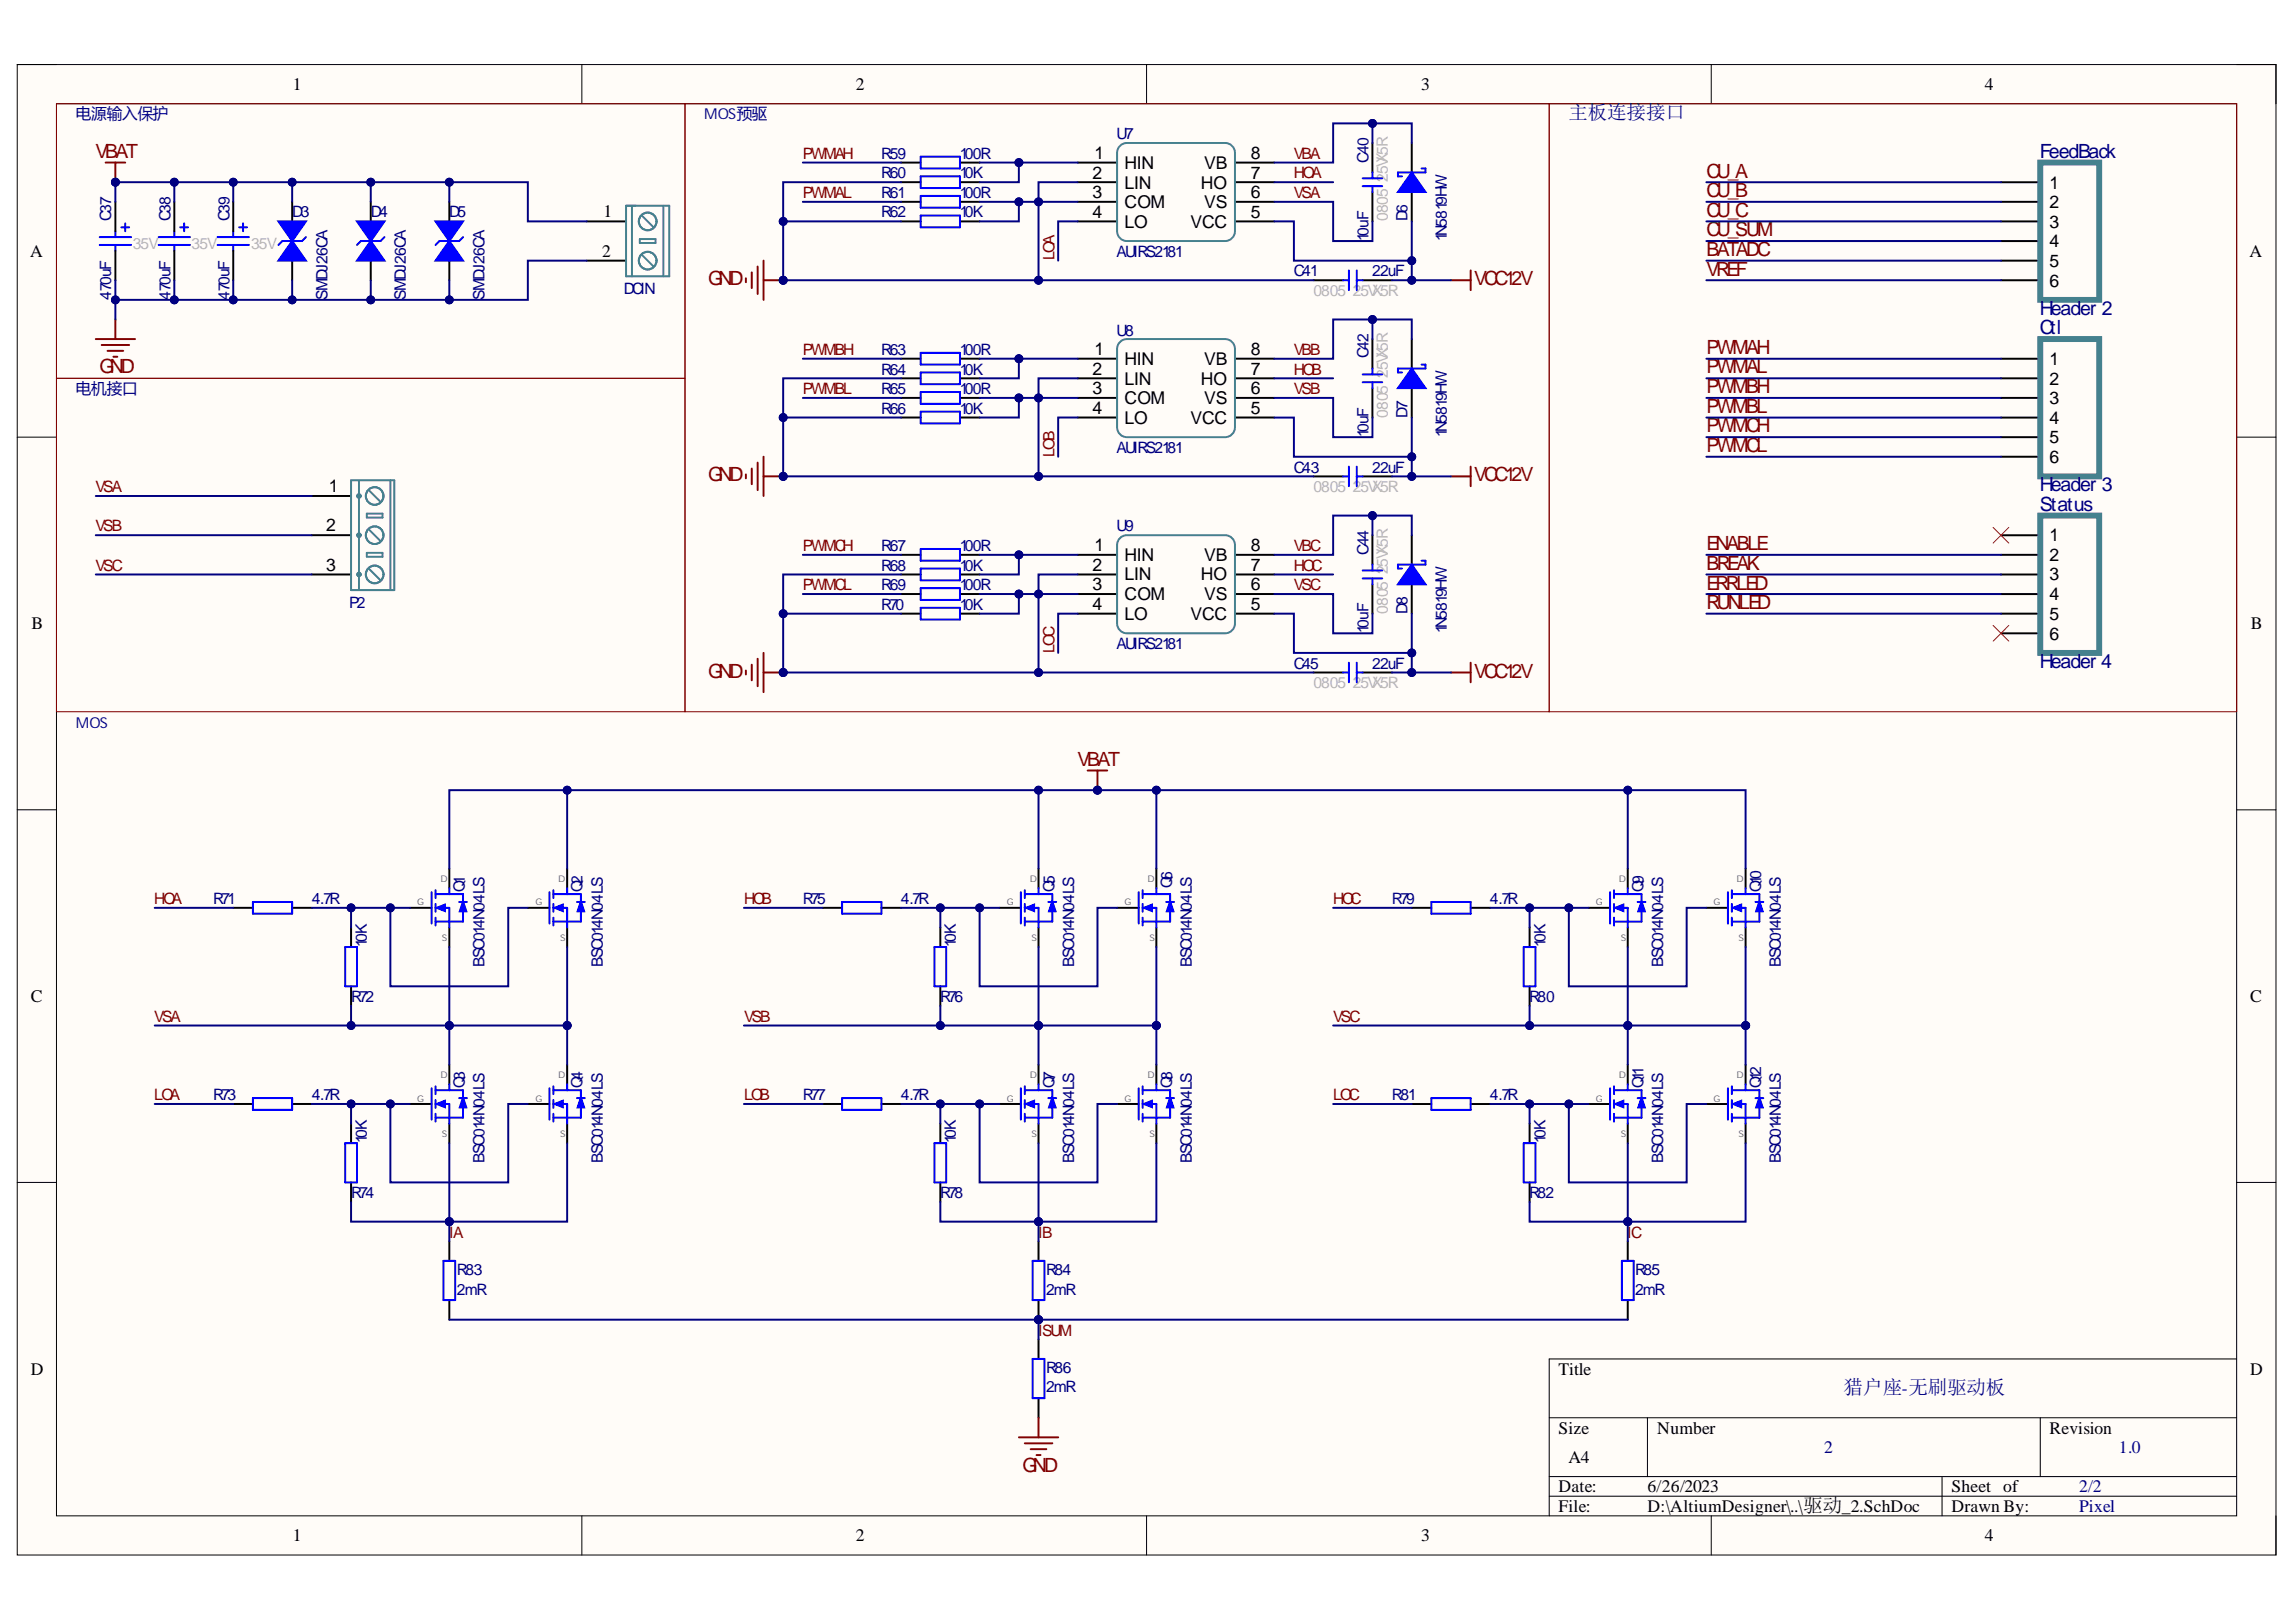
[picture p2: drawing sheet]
<svg xmlns="http://www.w3.org/2000/svg" width="297mm" height="210mm" viewBox="0 0 297 210" stroke-linecap="round" stroke-linejoin="round" font-family="sans-serif">
<defs><g id="words">
<g font-size="2.5" fill="#000080">
<text x="202.9" y="15.4">主板连接接口</text>
<text x="263.9" y="20.4">FeedBack</text>
<text x="263.9" y="40.7">Header 2</text>
<text x="263.9" y="43.3">Ctl</text>
<text x="263.9" y="63.5">Header 3</text>
<text x="263.9" y="66.1">Status</text>
<text x="263.9" y="86.4">Header 4</text>
<text x="238.5" y="180.4">猎户座-无刷驱动板</text>
</g>
<g font-size="2.5" fill="#800000">
<text x="12.3" y="20.4">VBAT</text>
<text x="220.8" y="23">CU_A</text>
<text x="220.8" y="25.5">CU_B</text>
<text x="220.8" y="28">CU_C</text>
<text x="220.8" y="30.6">CU_SUM</text>
<text x="220.8" y="35.7">VREF</text>
<text x="220.8" y="33.1">BATADC</text>
<text x="91.6" y="36.9">GND</text>
<text x="190.7" y="36.9">VCC12V</text>
<text x="220.8" y="45.8">PWMAH</text>
<text x="12.9" y="48.3">GND</text>
<text x="220.8" y="48.3">PWMAL</text>
<text x="220.8" y="50.9">PWMBH</text>
<text x="220.8" y="53.4">PWMBL</text>
<text x="220.8" y="55.9">PWMCH</text>
<text x="220.8" y="58.5">PWMCL</text>
<text x="91.6" y="62.3">GND</text>
<text x="190.7" y="62.3">VCC12V</text>
<text x="220.8" y="71.2">ENABLE</text>
<text x="220.8" y="76.3">ERRLED</text>
<text x="220.8" y="73.8">BREAK</text>
<text x="220.8" y="78.8">RUNLED</text>
<text x="91.6" y="87.7">GND</text>
<text x="190.7" y="87.7">VCC12V</text>
<text x="139.4" y="99.1">VBAT</text>
<text x="132.3" y="190.5">GND</text>
</g>
<g font-size="2.3">
<text x="37.9" y="11.7">1</text>
<text x="110.7" y="11.7">2</text>
<text x="183.9" y="11.7">3</text>
<text x="256.8" y="11.7">4</text>
<text x="141.3" y="23.1">2</text>
<text x="141.6" y="20.6">1</text>
<text x="145.5" y="21.9">HIN</text>
<text x="155.8" y="21.9">VB</text>
<text x="161.8" y="23.1">7</text>
<text x="161.8" y="20.6">8</text>
<text x="78.1" y="28.1">1</text>
<text x="141.3" y="25.7">3</text>
<text x="141.3" y="28.2">4</text>
<text x="145.5" y="24.4">LIN</text>
<text x="145.5" y="27">COM</text>
<text x="145.5" y="29.5">LO</text>
<text x="154" y="29.5">VCC</text>
<text x="155.4" y="24.4">HO</text>
<text x="155.8" y="27">VS</text>
<text x="161.8" y="28.2">5</text>
<text x="161.8" y="25.7">6</text>
<text x="265.2" y="24.4">1</text>
<text x="265.2" y="27">2</text>
<text x="265.2" y="29.5">3</text>
<text x="3.9" y="33.3">A</text>
<text x="77.9" y="33.3">2</text>
<text x="265.2" y="32">4</text>
<text x="265.2" y="34.6">5</text>
<text x="291" y="33.3">A</text>
<text x="265.2" y="37.1">6</text>
<text x="141.6" y="46">1</text>
<text x="145.5" y="47.2">HIN</text>
<text x="155.8" y="47.2">VB</text>
<text x="161.8" y="46">8</text>
<text x="265.2" y="47.2">1</text>
<text x="141.3" y="48.5">2</text>
<text x="141.3" y="51">3</text>
<text x="141.3" y="53.6">4</text>
<text x="145.5" y="49.8">LIN</text>
<text x="145.5" y="52.3">COM</text>
<text x="155.4" y="49.8">HO</text>
<text x="155.8" y="52.3">VS</text>
<text x="161.8" y="53.6">5</text>
<text x="161.8" y="51">6</text>
<text x="161.8" y="48.5">7</text>
<text x="265.2" y="49.8">2</text>
<text x="265.2" y="52.3">3</text>
<text x="145.5" y="54.8">LO</text>
<text x="154" y="54.8">VCC</text>
<text x="265.2" y="54.8">4</text>
<text x="265.2" y="57.4">5</text>
<text x="265.2" y="59.9">6</text>
<text x="42.5" y="63.7">1</text>
<text x="42.2" y="68.8">2</text>
<text x="141.6" y="71.3">1</text>
<text x="161.8" y="71.3">8</text>
<text x="265.2" y="70">1</text>
<text x="42.2" y="73.8">3</text>
<text x="141.3" y="73.8">2</text>
<text x="141.3" y="76.4">3</text>
<text x="145.5" y="72.6">HIN</text>
<text x="145.5" y="75.1">LIN</text>
<text x="145.5" y="77.6">COM</text>
<text x="155.4" y="75.1">HO</text>
<text x="155.8" y="77.6">VS</text>
<text x="155.8" y="72.6">VB</text>
<text x="161.8" y="76.4">6</text>
<text x="161.8" y="73.8">7</text>
<text x="265.2" y="72.6">2</text>
<text x="265.2" y="75.1">3</text>
<text x="265.2" y="77.6">4</text>
<text x="4.1" y="81.4">B</text>
<text x="141.3" y="79">4</text>
<text x="145.5" y="80.3">LO</text>
<text x="154" y="80.3">VCC</text>
<text x="161.8" y="79">5</text>
<text x="265.2" y="80.3">5</text>
<text x="265.2" y="82.8">6</text>
<text x="291.2" y="81.4">B</text>
<text x="4" y="129.7">C</text>
<text x="291.1" y="129.7">C</text>
<text x="4" y="177.9">D</text>
<text x="201.6" y="177.9">Title</text>
<text x="291.1" y="177.9">D</text>
<text x="201.6" y="185.5">Size</text>
<text x="214.4" y="185.5">Number</text>
<text x="265.2" y="185.5">Revision</text>
<text x="202.9" y="189.3">A4</text>
<text x="201.6" y="193.1">Date:</text>
<text x="201.6" y="195.7">File:</text>
<text x="213.1" y="193.1">6/26/2023</text>
<text x="213.1" y="195.7">D:\AltiumDesigner\..\驱动_2.SchDoc</text>
<text x="252.5" y="193.1">Sheet of</text>
<text x="252.5" y="195.7">Drawn By:</text>
<text x="37.9" y="199.5">1</text>
<text x="110.7" y="199.5">2</text>
<text x="183.9" y="199.5">3</text>
<text x="256.8" y="199.5">4</text>
</g>
<g font-size="2.3" fill="#000080">
<text x="236" y="188.1">2</text>
<text x="274.1" y="188.1">1.0</text>
<text x="269" y="195.7">Pixel</text>
<text x="269" y="193.1">2/2</text>
</g>
<g font-size="2" fill="#000080">
<text x="9.8" y="15.5">电源输入保护</text>
<text x="144.5" y="18">U7</text>
<text x="114" y="20.5">R59</text>
<text x="114" y="23.1">R60</text>
<text x="124.2" y="20.5">100R</text>
<text x="124.2" y="23.1">10K</text>
<text x="177" y="21" transform="rotate(-90 177 21)">C40</text>
<text x="14.4" y="28.6" transform="rotate(-90 14.4 28.6)">C37</text>
<text x="22.1" y="28.6" transform="rotate(-90 22.1 28.6)">C38</text>
<text x="29.7" y="28.6" transform="rotate(-90 29.7 28.6)">C39</text>
<text x="37.8" y="28.1">D3</text>
<text x="48" y="28.1">D4</text>
<text x="58.1" y="28.1">D5</text>
<text x="114" y="25.6">R61</text>
<text x="114" y="28.1">R62</text>
<text x="124.2" y="25.6">100R</text>
<text x="124.2" y="28.1">10K</text>
<text x="182.1" y="28.6" transform="rotate(-90 182.1 28.6)">D6</text>
<text x="144.5" y="33.2">AUIRS2181</text>
<text x="167.4" y="35.7">C41</text>
<text x="177" y="31.2" transform="rotate(-90 177 31.2)">10uF</text>
<text x="177.5" y="35.7">22uF</text>
<text x="187.2" y="31.2" transform="rotate(-90 187.2 31.2)">1N5819HW</text>
<text x="14.4" y="38.8" transform="rotate(-90 14.4 38.8)">470uF</text>
<text x="22.1" y="38.8" transform="rotate(-90 22.1 38.8)">470uF</text>
<text x="29.7" y="38.8" transform="rotate(-90 29.7 38.8)">470uF</text>
<text x="42.4" y="38.8" transform="rotate(-90 42.4 38.8)">SMDJ26CA</text>
<text x="52.5" y="38.8" transform="rotate(-90 52.5 38.8)">SMDJ26CA</text>
<text x="62.7" y="38.8" transform="rotate(-90 62.7 38.8)">SMDJ26CA</text>
<text x="80.7" y="38.1">DCIN</text>
<text x="114" y="46">R63</text>
<text x="124.2" y="46">100R</text>
<text x="144.5" y="43.4">U8</text>
<text x="177" y="46.4" transform="rotate(-90 177 46.4)">C42</text>
<text x="9.8" y="51">电机接口</text>
<text x="114" y="48.5">R64</text>
<text x="114" y="51">R65</text>
<text x="114" y="53.6">R66</text>
<text x="124.2" y="48.5">10K</text>
<text x="124.2" y="51">100R</text>
<text x="124.2" y="53.6">10K</text>
<text x="144.5" y="58.6">AUIRS2181</text>
<text x="177" y="56.6" transform="rotate(-90 177 56.6)">10uF</text>
<text x="182.1" y="54.1" transform="rotate(-90 182.1 54.1)">D7</text>
<text x="187.2" y="56.6" transform="rotate(-90 187.2 56.6)">1N5819HW</text>
<text x="167.4" y="61.2">C43</text>
<text x="177.5" y="61.2">22uF</text>
<text x="114" y="71.3">R67</text>
<text x="124.2" y="71.3">100R</text>
<text x="144.5" y="68.8">U9</text>
<text x="177" y="71.8" transform="rotate(-90 177 71.8)">C44</text>
<text x="114" y="73.8">R68</text>
<text x="114" y="76.4">R69</text>
<text x="124.2" y="73.8">10K</text>
<text x="124.2" y="76.4">100R</text>
<text x="45.2" y="78.7">P2</text>
<text x="114" y="78.9">R70</text>
<text x="124.2" y="78.9">10K</text>
<text x="144.5" y="84">AUIRS2181</text>
<text x="177" y="81.9" transform="rotate(-90 177 81.9)">10uF</text>
<text x="182.1" y="79.4" transform="rotate(-90 182.1 79.4)">D8</text>
<text x="187.2" y="81.9" transform="rotate(-90 187.2 81.9)">1N5819HW</text>
<text x="167.4" y="86.5">C45</text>
<text x="177.5" y="86.5">22uF</text>
<text x="27.6" y="117">R71</text>
<text x="40.3" y="117">4.7R</text>
<text x="60.1" y="115.5" transform="rotate(-90 60.1 115.5)">Q1</text>
<text x="75.4" y="115.5" transform="rotate(-90 75.4 115.5)">Q2</text>
<text x="103.9" y="117">R75</text>
<text x="116.6" y="117">4.7R</text>
<text x="136.4" y="115.5" transform="rotate(-90 136.4 115.5)">Q5</text>
<text x="151.7" y="115" transform="rotate(-90 151.7 115)">Q6</text>
<text x="180.1" y="117">R79</text>
<text x="192.8" y="117">4.7R</text>
<text x="212.6" y="115.5" transform="rotate(-90 212.6 115.5)">Q9</text>
<text x="227.9" y="115.5" transform="rotate(-90 227.9 115.5)">Q10</text>
<text x="47.4" y="122.6" transform="rotate(-90 47.4 122.6)">10K</text>
<text x="62.7" y="125.1" transform="rotate(-90 62.7 125.1)">BSC014N04LS</text>
<text x="78" y="125.1" transform="rotate(-90 78 125.1)">BSC014N04LS</text>
<text x="123.7" y="122.6" transform="rotate(-90 123.7 122.6)">10K</text>
<text x="139" y="125.1" transform="rotate(-90 139 125.1)">BSC014N04LS</text>
<text x="154.2" y="125.1" transform="rotate(-90 154.2 125.1)">BSC014N04LS</text>
<text x="199.9" y="122.6" transform="rotate(-90 199.9 122.6)">10K</text>
<text x="215.2" y="125.1" transform="rotate(-90 215.2 125.1)">BSC014N04LS</text>
<text x="230.4" y="125.1" transform="rotate(-90 230.4 125.1)">BSC014N04LS</text>
<text x="45.4" y="129.7">R72</text>
<text x="121.6" y="129.7">R76</text>
<text x="197.8" y="129.7">R80</text>
<text x="27.6" y="142.4">R73</text>
<text x="40.3" y="142.4">4.7R</text>
<text x="60.1" y="140.8" transform="rotate(-90 60.1 140.8)">Q3</text>
<text x="75.4" y="140.8" transform="rotate(-90 75.4 140.8)">Q4</text>
<text x="103.9" y="142.4">R77</text>
<text x="116.6" y="142.4">4.7R</text>
<text x="136.4" y="140.8" transform="rotate(-90 136.4 140.8)">Q7</text>
<text x="151.7" y="140.8" transform="rotate(-90 151.7 140.8)">Q8</text>
<text x="180.1" y="142.4">R81</text>
<text x="192.8" y="142.4">4.7R</text>
<text x="212.6" y="140.8" transform="rotate(-90 212.6 140.8)">Q11</text>
<text x="227.9" y="140.8" transform="rotate(-90 227.9 140.8)">Q12</text>
<text x="47.4" y="147.9" transform="rotate(-90 47.4 147.9)">10K</text>
<text x="123.7" y="147.9" transform="rotate(-90 123.7 147.9)">10K</text>
<text x="199.9" y="147.9" transform="rotate(-90 199.9 147.9)">10K</text>
<text x="45.4" y="155">R74</text>
<text x="62.7" y="150.5" transform="rotate(-90 62.7 150.5)">BSC014N04LS</text>
<text x="78" y="150.5" transform="rotate(-90 78 150.5)">BSC014N04LS</text>
<text x="121.6" y="155">R78</text>
<text x="139" y="150.5" transform="rotate(-90 139 150.5)">BSC014N04LS</text>
<text x="154.2" y="150.5" transform="rotate(-90 154.2 150.5)">BSC014N04LS</text>
<text x="197.8" y="155">R82</text>
<text x="215.2" y="150.5" transform="rotate(-90 215.2 150.5)">BSC014N04LS</text>
<text x="230.4" y="150.5" transform="rotate(-90 230.4 150.5)">BSC014N04LS</text>
<text x="59.1" y="167.5">2mR</text>
<text x="59.1" y="165">R83</text>
<text x="135.3" y="167.5">2mR</text>
<text x="135.3" y="165">R84</text>
<text x="211.5" y="167.5">2mR</text>
<text x="211.5" y="165">R85</text>
<text x="135.3" y="177.7">R86</text>
<text x="135.3" y="180.2">2mR</text>
</g>
<g font-size="2" fill="#800000">
<text x="103.9" y="20.5">PWMAH</text>
<text x="167.4" y="23.1">HOA</text>
<text x="167.4" y="20.5">VBA</text>
<text x="103.9" y="25.6">PWMAL</text>
<text x="167.4" y="25.6">VSA</text>
<text x="136.4" y="33.7" transform="rotate(-90 136.4 33.7)">LOA</text>
<text x="103.9" y="46">PWMBH</text>
<text x="167.4" y="46">VBB</text>
<text x="103.9" y="51">PWMBL</text>
<text x="167.4" y="48.5">HOB</text>
<text x="167.4" y="51">VSB</text>
<text x="136.4" y="59.1" transform="rotate(-90 136.4 59.1)">LOB</text>
<text x="12.3" y="63.7">VSA</text>
<text x="12.3" y="68.8">VSB</text>
<text x="103.9" y="71.3">PWMCH</text>
<text x="167.4" y="71.3">VBC</text>
<text x="12.3" y="73.8">VSC</text>
<text x="103.9" y="76.4">PWMCL</text>
<text x="167.4" y="73.8">HOC</text>
<text x="167.4" y="76.4">VSC</text>
<text x="136.4" y="84.5" transform="rotate(-90 136.4 84.5)">LOC</text>
<text x="20" y="117">HOA</text>
<text x="96.3" y="117">HOB</text>
<text x="172.5" y="117">HOC</text>
<text x="20" y="132.2">VSA</text>
<text x="96.3" y="132.2">VSB</text>
<text x="172.5" y="132.2">VSC</text>
<text x="20" y="142.4">LOA</text>
<text x="96.3" y="142.4">LOB</text>
<text x="172.5" y="142.4">LOC</text>
<text x="58.1" y="160.2">I</text>
<text x="58.6" y="160.2">A</text>
<text x="134.3" y="160.2">I</text>
<text x="134.8" y="160.2">B</text>
<text x="210.5" y="160.2">I</text>
<text x="211" y="160.2">C</text>
<text x="134.3" y="172.9">I</text>
<text x="134.8" y="172.9">SUM</text>
</g>
<g font-size="2" fill="#b7b7b7">
<text x="179.6" y="23.6" transform="rotate(-90 179.6 23.6)">25VX5R</text>
<text x="179.6" y="28.6" transform="rotate(-90 179.6 28.6)">0805</text>
<text x="17.2" y="32.2">35V</text>
<text x="24.8" y="32.2">35V</text>
<text x="32.5" y="32.2">35V</text>
<text x="169.9" y="38.4">0805</text>
<text x="175" y="38.4">25VX5R</text>
<text x="179.6" y="48.9" transform="rotate(-90 179.6 48.9)">25VX5R</text>
<text x="179.6" y="54.1" transform="rotate(-90 179.6 54.1)">0805</text>
<text x="169.9" y="63.7">0805</text>
<text x="175" y="63.7">25VX5R</text>
<text x="179.6" y="74.3" transform="rotate(-90 179.6 74.3)">25VX5R</text>
<text x="179.6" y="79.4" transform="rotate(-90 179.6 79.4)">0805</text>
<text x="169.9" y="89">0805</text>
<text x="175" y="89">25VX5R</text>
</g>
<g font-size="1.9" fill="#000080">
<text x="91.1" y="15.5">MOS预驱</text>
<text x="9.8" y="94.2">MOS</text>
</g>
<g font-size="1.2" fill="#666">
<text x="54" y="117.2">G</text>
<text x="57" y="114.1">D</text>
<text x="69.3" y="117.2">G</text>
<text x="72.2" y="114.1">D</text>
<text x="130.3" y="117.2">G</text>
<text x="133.2" y="114.1">D</text>
<text x="145.5" y="117.2">G</text>
<text x="148.4" y="114.1">D</text>
<text x="206.5" y="117.2">G</text>
<text x="209.4" y="114.1">D</text>
<text x="221.7" y="117.2">G</text>
<text x="224.6" y="114.1">D</text>
<text x="57.2" y="121.7">S</text>
<text x="72.5" y="121.7">S</text>
<text x="133.5" y="121.7">S</text>
<text x="148.7" y="121.7">S</text>
<text x="209.7" y="121.7">S</text>
<text x="224.9" y="121.7">S</text>
<text x="54" y="142.6">G</text>
<text x="57" y="139.6">D</text>
<text x="69.3" y="142.6">G</text>
<text x="72.2" y="139.6">D</text>
<text x="130.3" y="142.6">G</text>
<text x="133.2" y="139.6">D</text>
<text x="145.5" y="142.6">G</text>
<text x="148.4" y="139.6">D</text>
<text x="206.5" y="142.6">G</text>
<text x="209.4" y="139.6">D</text>
<text x="221.7" y="142.6">G</text>
<text x="224.6" y="139.6">D</text>
<text x="57.2" y="147.2">S</text>
<text x="72.5" y="147.2">S</text>
<text x="133.5" y="147.2">S</text>
<text x="148.7" y="147.2">S</text>
<text x="209.7" y="147.2">S</text>
<text x="224.9" y="147.2">S</text>
</g>
</g></defs>
<path d="M2.2 8.4h292.2v192.8h-292.2z" fill-rule="evenodd" fill="#fffcf8"/>
<path d="M2.2 8.4h292.2v192.8h-292.2z" fill="none" stroke="#000" stroke-width=".13"/>
<path d="M7.3 13.4h282.1v182.8h-282.1z" fill-rule="evenodd" fill="#fffcf8"/>
<g fill="none" stroke="#000" stroke-width=".13">
<path d="M2.2 8.3h5.1M7.3 13.4h282.1v182.8h-282.1zM75.3 8.3v5.1M148.3 8.3v5.1M221.4 8.4v5M289.4 8.4h5v5M2.2 56.6h5.1M289.4 56.6h5M2.2 104.8h5.1M289.4 104.8h5M2.2 153h5.1M289.4 153h5"/>
<path d="M289.4 175.9h-89v20.3M75.3 196.2v5M148.3 196.2v5M200.4 183.5h89M200.4 191.1h89M200.4 193.6h89M213.1 183.5v7.6M221.4 196.2v5M251.2 191.1v5.1M264 183.5v7.6M294.4 196.2v5"/>
</g>
<g fill="none" stroke="#00f" stroke-width=".25">
<path d="M12.9 30.7h4.1M12.9 31.7h4.1M14.9 29.9v.8M14.9 31.7v.8M15.7 29.4h1M16.2 28.9v1M20.5 30.7h4.1M20.5 31.7h4.1M22.6 29.9v.8M22.6 31.7v.8M23.3 29.4h1M23.8 28.9v1"/>
<path d="M28.1 30.7h4.1M28.1 31.7h4.1M30.2 29.9v.8M30.2 31.7v.8M30.9 29.4h1.1M31.4 28.9v1"/>
</g>
<path d="M14.9 26.1v3.8M14.9 32.5v3.8M22.6 26.1v3.8M22.6 32.5v3.8M30.2 26.1v3.8M30.2 32.5v3.8M58.1 26.1v2.6M58.1 33.7v2.6" fill="none" stroke="#000" stroke-width=".25"/>
<path d="M56.3 28.7h3.6l-1.8 2.5z" fill="#00f"/>
<path d="M56.3 28.7h3.6l-1.8 2.5z" fill="none" stroke="#00f" stroke-width=".25"/>
<path d="M58.1 31.2l1.8 2.5h-3.6z" fill="#00f"/>
<path d="M58.1 31.2l1.8 2.5h-3.6zM59.9 30.7l-.5 .5h-2.5l-.6 .5" fill="none" stroke="#00f" stroke-width=".25"/>
<path d="M48 26.1v2.6M48 33.7v2.6" fill="none" stroke="#000" stroke-width=".25"/>
<path d="M46.2 28.7h3.5l-1.7 2.5z" fill="#00f"/>
<path d="M46.2 28.7h3.5l-1.7 2.5z" fill="none" stroke="#00f" stroke-width=".25"/>
<path d="M48 31.2l1.7 2.5h-3.5z" fill="#00f"/>
<path d="M48 31.2l1.7 2.5h-3.5zM49.7 30.7l-.5 .5h-2.5l-.5 .5" fill="none" stroke="#00f" stroke-width=".25"/>
<path d="M37.8 26.1v2.6M37.8 33.7v2.6" fill="none" stroke="#000" stroke-width=".25"/>
<path d="M36 28.7h3.6l-1.8 2.5z" fill="#00f"/>
<path d="M36 28.7h3.6l-1.8 2.5z" fill="none" stroke="#00f" stroke-width=".25"/>
<path d="M37.8 31.2l1.8 2.5h-3.6z" fill="#00f"/>
<path d="M37.8 31.2l1.8 2.5h-3.6zM39.6 30.7l-.5 .5h-2.6l-.5 .5" fill="none" stroke="#00f" stroke-width=".25"/>
<path d="M13.7 21h2.5M14.9 21v2.6M12.4 43.9h5.1M13.2 44.6h3.5M13.9 45.4h2M14.7 46.2h.5M14.9 41.3v2.6" fill="none" stroke="#800000" stroke-width=".25"/>
<circle cx="14.9" cy="23.6" r=".51" fill="#000080"/>
<circle cx="14.9" cy="23.6" r=".51" fill="none" stroke="#000080" stroke-width=".13"/>
<g fill="none" stroke="#000" stroke-width=".25">
<path d="M177.6 18.5v3.8M182.6 18.5v3.8M75.9 28.7h5.1M75.9 33.7h5.1M116.6 28.7h2.5M116.6 21h2.5M116.6 23.6h2.5M116.6 26.1h2.5M124.2 28.7h2.5M124.2 21h2.5M124.2 23.6h2.5M124.2 26.1h2.5"/>
<path d="M139.4 28.7h5.1M139.4 21h5.1M139.4 23.6h5.1M139.4 26.1h5.1M159.8 28.7h5M159.8 21h5M159.8 23.6h5M159.8 26.1h5M177.6 24.9v3.8M182.6 24.9v3.8"/>
</g>
<g fill="none" stroke="#45818e" stroke-width=".25">
<path d="M144.8 19l.6-.4 .4-.1h12.7a1.27 1.27 0 0 1 1.3 1.3v10.1a1.27 1.27 0 0 1-1.3 1.3h-12.7a1.27 1.27 0 0 1-1.3-1.3v-10.1zM81 26.6h5.6v9.2h-5.6zM81.8 26.6v9.2M82.8 30.9h2v.5h-2zM83 27.9l1.6 1.5M83 33l1.6 1.5M85.8 26.6v9.2"/>
<circle cx="83.8" cy="28.7" r="1.14"/>
<circle cx="83.8" cy="33.7" r="1.14"/>
</g>
<path d="M7.3 13.4h81.3v35.6h-81.3z" fill="none" stroke="#800000" stroke-width=".13"/>
<path d="M119.1 20.3h5.1v1.5h-5.1zM119.1 22.8h5.1v1.5h-5.1zM119.1 25.4h5.1v1.5h-5.1zM119.1 27.9h5.1v1.5h-5.1zM176.3 23.1h2.5M176.3 24.1h2.5M177.6 22.3v.8M177.6 24.1v.8" fill="none" stroke="#00f" stroke-width=".25"/>
<path d="M182.6 22.3l1.8 2.6h-3.5z" fill="#00f"/>
<path d="M173.8 36.3h.7M174.5 35v2.5M175.5 36.3h.8M175.5 35v2.5M182.6 22.3l1.8 2.6h-3.5zM183.9 21.8h.5v.5h-3.5v.5h.5" fill="none" stroke="#00f" stroke-width=".25"/>
<path d="M169.9 36.3h3.9M176.3 36.3h3.8" fill="none" stroke="#000" stroke-width=".25"/>
<path d="M96.5 36v.5M97.3 35.3v2M98 34.5v3.5M98.8 33.7v5.1M98.8 36.3h2.5" fill="none" stroke="#800000" stroke-width=".25"/>
<circle cx="101.3" cy="36.3" r=".51" fill="#000080"/>
<circle cx="101.3" cy="36.3" r=".51" fill="none" stroke="#000080" stroke-width=".13"/>
<path d="M187.7 36.3h2.6M190.3 35v2.5" fill="none" stroke="#800000" stroke-width=".25"/>
<g fill="none" stroke="#000" stroke-width=".25">
<path d="M116.6 46.4h2.5M116.6 49h2.5M116.6 51.5h2.5M116.6 54h2.5M124.2 46.4h2.5M124.2 49h2.5M124.2 51.5h2.5M124.2 54h2.5M139.4 46.4h5.1M139.4 49h5.1M139.4 51.5h5.1M139.4 54h5.1"/>
<path d="M159.8 46.4h5M159.8 49h5M159.8 51.5h5M159.8 54h5M177.6 43.9v3.8M177.6 50.2v3.8M182.6 43.9v3.8M182.6 50.2v3.8"/>
</g>
<path d="M145 44.1l.8-.2h12.7a1.27 1.27 0 0 1 1.3 1.3v10.1a1.27 1.27 0 0 1-1.3 1.3h-12.7a1.27 1.27 0 0 1-1.3-1.3v-10.1l.1-.5z" fill="none" stroke="#45818e" stroke-width=".25"/>
<path d="M119.1 45.7h5.1v1.5h-5.1zM119.1 48.2h5.1v1.5h-5.1zM119.1 50.7h5.1v1.6h-5.1zM119.1 53.3h5.1v1.5h-5.1zM176.3 48.5h2.5M176.3 49.5h2.5M177.6 47.7v.8M177.6 49.5v.7" fill="none" stroke="#00f" stroke-width=".25"/>
<path d="M182.6 47.7l1.8 2.5h-3.5z" fill="#00f"/>
<path d="M182.6 47.7l1.8 2.5h-3.5zM183.9 47.2h.5v.5h-3.5v.5h.5M173.8 61.7h.7M174.5 60.4v2.5M175.5 61.7h.8M175.5 60.4v2.5" fill="none" stroke="#00f" stroke-width=".25"/>
<path d="M169.9 61.7h3.9M176.3 61.7h3.8" fill="none" stroke="#000" stroke-width=".25"/>
<path d="M98 59.9v3.5M98.8 59.1v5.1M96.5 61.4v.5M97.3 60.6v2.1M98.8 61.6h2.5" fill="none" stroke="#800000" stroke-width=".25"/>
<circle cx="101.3" cy="61.6" r=".51" fill="#000080"/>
<circle cx="101.3" cy="61.6" r=".51" fill="none" stroke="#000080" stroke-width=".13"/>
<path d="M187.7 61.7h2.6M190.3 60.4v2.5" fill="none" stroke="#800000" stroke-width=".25"/>
<g fill="none" stroke="#000" stroke-width=".25">
<path d="M116.6 71.8h2.5M116.6 74.3h2.5M116.6 76.9h2.5M116.6 79.4h2.5M124.2 71.8h2.5M124.2 74.3h2.5M124.2 76.9h2.5M124.2 79.4h2.5M139.4 71.8h5.1M139.4 74.3h5.1M139.4 76.9h5.1M139.4 79.4h5.1"/>
<path d="M159.8 71.8h5M159.8 74.3h5M159.8 76.9h5M159.8 79.4h5M177.6 69.3v3.8M177.6 75.6v3.8M182.6 69.3v3.8M182.6 75.6v3.8"/>
</g>
<path d="M145 69.5l.8-.2h12.7a1.27 1.27 0 0 1 1.3 1.2v10.2a1.27 1.27 0 0 1-1.3 1.3h-12.7a1.27 1.27 0 0 1-1.3-1.3v-10.2l.1-.4z" fill="none" stroke="#45818e" stroke-width=".25"/>
<path d="M119.1 71h5.1v1.6h-5.1zM119.1 73.6h5.1v1.5h-5.1zM119.1 76.1h5.1v1.5h-5.1zM119.1 78.7h5.1v1.5h-5.1zM176.3 73.8h2.5M176.3 74.9h2.5M177.6 73.1v.7M177.6 74.9v.7" fill="none" stroke="#00f" stroke-width=".25"/>
<path d="M182.6 73.1l1.8 2.5h-3.5z" fill="#00f"/>
<path d="M182.6 73.1l1.8 2.5h-3.5zM183.9 72.6h.5v.5h-3.5v.5h.5M173.8 87h.7M174.5 85.8v2.5M175.5 87h.8M175.5 85.8v2.5" fill="none" stroke="#00f" stroke-width=".25"/>
<path d="M169.9 87h3.9M176.3 87h3.8" fill="none" stroke="#000" stroke-width=".25"/>
<path d="M96.5 86.8v.5M97.3 86v2M98 85.2v3.6M98.8 84.5v5.1M98.8 87h2.5" fill="none" stroke="#800000" stroke-width=".25"/>
<circle cx="101.3" cy="87" r=".51" fill="#000080"/>
<circle cx="101.3" cy="87" r=".51" fill="none" stroke="#000080" stroke-width=".13"/>
<path d="M140.7 99.7h2.5M142 99.7v2.6M187.7 87h2.6M190.3 85.8v2.5" fill="none" stroke="#800000" stroke-width=".25"/>
<path d="M88.6 13.4h111.8v78.7h-111.8zM7.3 49h81.3v43.1h-81.3z" fill="none" stroke="#800000" stroke-width=".13"/>
<path d="M40.3 64.2h5.1M40.3 69.3h5.1M40.3 74.3h5.1" fill="none" stroke="#000" stroke-width=".25"/>
<g fill="none" stroke="#45818e" stroke-width=".25">
<path d="M45.4 62.2h5.6v14.2h-5.6zM46.4 62.2v14.2M47.5 66.5h2v.5h-2zM47.5 71.5h2v.6h-2zM47.7 63.4l1.5 1.5M47.7 68.5l1.5 1.5M47.7 73.6l1.5 1.5M50.5 62.2v14.2"/>
<circle cx="46.4" cy="69.3" r=".22"/>
<circle cx="46.4" cy="74.3" r=".22"/>
<circle cx="46.4" cy="64.2" r=".22"/>
<circle cx="48.5" cy="74.3" r="1.14"/>
<circle cx="48.5" cy="64.2" r="1.14"/>
<circle cx="48.5" cy="69.3" r="1.14"/>
</g>
<circle cx="142" cy="102.3" r=".51" fill="#000080"/>
<circle cx="142" cy="102.3" r=".51" fill="none" stroke="#000080" stroke-width=".13"/>
<path d="M53 117.5h2.8M58.1 112.4v2.5M58.1 120v2.6" fill="none" stroke="#000" stroke-width=".25"/>
<path d="M55.8 115.5v4M56.3 115.7h1.8M56.3 117.5h1.8v2.5M56.3 119.3h1.8M56.3 115.2v1M56.3 117v1M56.3 118.8v1" fill="none" stroke="#00f" stroke-width=".25"/>
<path d="M56.3 117.5l1.3-.5v1z" fill="#00f"/>
<path d="M56.3 117.5l1.3-.5v1z" fill="none" stroke="#00f" stroke-width=".13"/>
<path d="M58.1 114.9v.8M59.4 116.7h1" fill="none" stroke="#00f" stroke-width=".25"/>
<path d="M59.9 116.5l.5 1.5h-1z" fill="#00f"/>
<path d="M59.9 116.5l.5 1.5h-1z" fill="none" stroke="#00f" stroke-width=".13"/>
<path d="M58.1 115.7h1.8v3.6h-1.8M71.1 115.5v4M71.6 115.7h1.8M71.6 119.3h1.8M71.6 117.5h1.8v2.5M71.6 115.2v1M71.6 117v1M71.6 118.8v1" fill="none" stroke="#00f" stroke-width=".25"/>
<path d="M68.3 117.5h2.8M73.4 112.4v2.5M73.4 120v2.6" fill="none" stroke="#000" stroke-width=".25"/>
<path d="M71.6 117.5l1.3-.5v1z" fill="#00f"/>
<path d="M71.6 117.5l1.3-.5v1z" fill="none" stroke="#00f" stroke-width=".13"/>
<path d="M73.4 114.9v.8M74.6 116.7h1.1" fill="none" stroke="#00f" stroke-width=".25"/>
<path d="M75.2 116.5l.5 1.5h-1.1z" fill="#00f"/>
<path d="M75.2 116.5l.5 1.5h-1.1z" fill="none" stroke="#00f" stroke-width=".13"/>
<path d="M32.7 116.7h5.1v1.5h-5.1zM73.4 115.7h1.8v3.6h-1.8M44.7 122.6h1.5v5h-1.5zM55.8 140.8v4.1M56.3 141.1h1.8M56.3 142.9h1.8v2.5M56.3 144.6h1.8M56.3 140.6v1M56.3 142.4v1M56.3 144.1v1" fill="none" stroke="#00f" stroke-width=".25"/>
<path d="M30.2 117.5h2.5M37.8 117.5h2.5M45.4 120v2.6M45.4 127.6v2.6M58.1 137.8v2.5M53 142.9h2.8M58.1 145.4v2.5" fill="none" stroke="#000" stroke-width=".25"/>
<path d="M56.3 142.9l1.3-.5v1z" fill="#00f"/>
<path d="M56.3 142.9l1.3-.5v1z" fill="none" stroke="#00f" stroke-width=".13"/>
<path d="M58.1 140.3v.8M59.4 142.1h1" fill="none" stroke="#00f" stroke-width=".25"/>
<path d="M59.9 141.9l.5 1.5h-1z" fill="#00f"/>
<path d="M59.9 141.9l.5 1.5h-1z" fill="none" stroke="#00f" stroke-width=".13"/>
<path d="M58.1 141.1h1.8v3.5h-1.8M71.1 140.8v4.1M71.6 141.1h1.8M71.6 144.6h1.8M71.6 142.9h1.8v2.5M71.6 140.6v1M71.6 142.4v1M71.6 144.1v1" fill="none" stroke="#00f" stroke-width=".25"/>
<path d="M73.4 137.8v2.5M68.3 142.9h2.8M73.4 145.4v2.5" fill="none" stroke="#000" stroke-width=".25"/>
<path d="M71.6 142.9l1.3-.5v1z" fill="#00f"/>
<path d="M71.6 142.9l1.3-.5v1z" fill="none" stroke="#00f" stroke-width=".13"/>
<path d="M73.4 140.3v.8M74.6 142.1h1.1" fill="none" stroke="#00f" stroke-width=".25"/>
<path d="M75.2 141.9l.5 1.5h-1.1z" fill="#00f"/>
<path d="M75.2 141.9l.5 1.5h-1.1z" fill="none" stroke="#00f" stroke-width=".13"/>
<path d="M132.1 115.5v4M132.6 115.7h1.8M132.6 117.5h1.8v2.5M132.6 119.3h1.8M132.6 115.2v1M132.6 117v1M132.6 118.8v1M32.7 142.1h5.1v1.5h-5.1zM44.7 147.9h1.5v5.1h-1.5zM73.4 141.1h1.8v3.5h-1.8" fill="none" stroke="#00f" stroke-width=".25"/>
<path d="M129.3 117.5h2.8M134.4 112.4v2.5M134.4 120v2.6M30.2 142.9h2.5M37.8 142.9h2.5M45.4 145.4v2.5M45.4 153v2.6" fill="none" stroke="#000" stroke-width=".25"/>
<path d="M132.6 117.5l1.2-.5v1z" fill="#00f"/>
<path d="M132.6 117.5l1.2-.5v1z" fill="none" stroke="#00f" stroke-width=".13"/>
<path d="M134.4 114.9v.8M135.6 116.7h1" fill="none" stroke="#00f" stroke-width=".25"/>
<path d="M136.1 116.5l.5 1.5h-1z" fill="#00f"/>
<path d="M136.1 116.5l.5 1.5h-1z" fill="none" stroke="#00f" stroke-width=".13"/>
<path d="M134.4 115.7h1.7v3.6h-1.7M147.3 115.5v4M147.8 115.7h1.8M147.8 119.3h1.8M147.8 117.5h1.8v2.5M147.8 115.2v1M147.8 117v1M147.8 118.8v1" fill="none" stroke="#00f" stroke-width=".25"/>
<path d="M144.5 117.5h2.8M149.6 112.4v2.5M149.6 120v2.6" fill="none" stroke="#000" stroke-width=".25"/>
<path d="M147.8 117.5l1.3-.5v1z" fill="#00f"/>
<path d="M147.8 117.5l1.3-.5v1z" fill="none" stroke="#00f" stroke-width=".13"/>
<path d="M149.6 114.9v.8M150.9 116.7h1" fill="none" stroke="#00f" stroke-width=".25"/>
<path d="M151.4 116.5l.5 1.5h-1z" fill="#00f"/>
<path d="M151.4 116.5l.5 1.5h-1z" fill="none" stroke="#00f" stroke-width=".13"/>
<path d="M108.9 116.7h5.1v1.5h-5.1zM149.6 115.7h1.8v3.6h-1.8M120.9 122.6h1.5v5h-1.5zM132.1 140.8v4.1M132.6 141.1h1.8M132.6 142.9h1.8v2.5M132.6 144.6h1.8M132.6 140.6v1M132.6 142.4v1M132.6 144.1v1" fill="none" stroke="#00f" stroke-width=".25"/>
<path d="M106.4 117.5h2.5M114 117.5h2.6M121.7 120v2.6M121.7 127.6v2.6M134.4 137.8v2.5M129.3 142.9h2.8M134.4 145.4v2.5" fill="none" stroke="#000" stroke-width=".25"/>
<path d="M132.6 142.9l1.2-.5v1z" fill="#00f"/>
<path d="M132.6 142.9l1.2-.5v1z" fill="none" stroke="#00f" stroke-width=".13"/>
<path d="M134.4 140.3v.8M135.6 142.1h1" fill="none" stroke="#00f" stroke-width=".25"/>
<path d="M136.1 141.9l.5 1.5h-1z" fill="#00f"/>
<path d="M136.1 141.9l.5 1.5h-1z" fill="none" stroke="#00f" stroke-width=".13"/>
<path d="M134.4 141.1h1.7v3.5h-1.7M147.3 140.8v4.1M147.8 141.1h1.8M147.8 144.6h1.8M147.8 142.9h1.8v2.5M147.8 140.6v1M147.8 142.4v1M147.8 144.1v1" fill="none" stroke="#00f" stroke-width=".25"/>
<path d="M149.6 137.8v2.5M144.5 142.9h2.8M149.6 145.4v2.5" fill="none" stroke="#000" stroke-width=".25"/>
<path d="M147.8 142.9l1.3-.5v1z" fill="#00f"/>
<path d="M147.8 142.9l1.3-.5v1z" fill="none" stroke="#00f" stroke-width=".13"/>
<path d="M149.6 140.3v.8M150.9 142.1h1" fill="none" stroke="#00f" stroke-width=".25"/>
<path d="M151.4 141.9l.5 1.5h-1z" fill="#00f"/>
<path d="M151.4 141.9l.5 1.5h-1z" fill="none" stroke="#00f" stroke-width=".13"/>
<path d="M208.3 115.5v4M208.8 115.7h1.8M208.8 117.5h1.8v2.5M208.8 119.3h1.8M208.8 115.2v1M208.8 117v1M208.8 118.8v1M108.9 142.1h5.1v1.5h-5.1zM120.9 147.9h1.5v5.1h-1.5zM149.6 141.1h1.8v3.5h-1.8" fill="none" stroke="#00f" stroke-width=".25"/>
<path d="M205.5 117.5h2.8M210.6 112.4v2.5M210.6 120v2.6M106.4 142.9h2.5M114 142.9h2.6M121.7 145.4v2.5M121.7 153v2.6" fill="none" stroke="#000" stroke-width=".25"/>
<path d="M208.8 117.5l1.3-.5v1z" fill="#00f"/>
<path d="M208.8 117.5l1.3-.5v1z" fill="none" stroke="#00f" stroke-width=".13"/>
<path d="M210.6 114.9v.8M211.9 116.7h1" fill="none" stroke="#00f" stroke-width=".25"/>
<path d="M212.4 116.5l.5 1.5h-1z" fill="#00f"/>
<path d="M212.4 116.5l.5 1.5h-1z" fill="none" stroke="#00f" stroke-width=".13"/>
<path d="M210.6 115.7h1.8v3.6h-1.8M223.5 115.5v4M224.1 115.7h1.7M224.1 119.3h1.7M224.1 117.5h1.7v2.5M224.1 115.2v1M224.1 117v1M224.1 118.8v1" fill="none" stroke="#00f" stroke-width=".25"/>
<path d="M220.8 117.5h2.7M225.8 112.4v2.5M225.8 120v2.6" fill="none" stroke="#000" stroke-width=".25"/>
<path d="M224.1 117.5l1.2-.5v1z" fill="#00f"/>
<path d="M224.1 117.5l1.2-.5v1z" fill="none" stroke="#00f" stroke-width=".13"/>
<path d="M225.8 114.9v.8M227.1 116.7h1" fill="none" stroke="#00f" stroke-width=".25"/>
<path d="M227.6 116.5l.5 1.5h-1z" fill="#00f"/>
<path d="M227.6 116.5l.5 1.5h-1z" fill="none" stroke="#00f" stroke-width=".13"/>
<path d="M185.2 116.7h5.1v1.5h-5.1zM225.8 115.7h1.8v3.6h-1.8M197.1 122.6h1.5v5h-1.5zM208.3 140.8v4.1M208.8 141.1h1.8M208.8 142.9h1.8v2.5M208.8 144.6h1.8M208.8 140.6v1M208.8 142.4v1M208.8 144.1v1.1" fill="none" stroke="#00f" stroke-width=".25"/>
<path d="M182.6 117.5h2.6M190.3 117.5h2.5M197.9 120v2.6M197.9 127.6v2.6M210.6 137.8v2.5M205.5 142.9h2.8M210.6 145.4v2.5" fill="none" stroke="#000" stroke-width=".25"/>
<path d="M208.8 142.9l1.3-.5v1z" fill="#00f"/>
<path d="M208.8 142.9l1.3-.5v1z" fill="none" stroke="#00f" stroke-width=".13"/>
<path d="M210.6 140.3v.8M211.9 142.1h1" fill="none" stroke="#00f" stroke-width=".25"/>
<path d="M212.4 141.9l.5 1.5h-1z" fill="#00f"/>
<path d="M212.4 141.9l.5 1.5h-1z" fill="none" stroke="#00f" stroke-width=".13"/>
<path d="M210.6 141.1h1.8v3.5h-1.8M223.5 140.8v4.1M224.1 141.1h1.7M224.1 144.6h1.7M224.1 142.9h1.7v2.5M224.1 140.6v1M224.1 142.4v1M224.1 144.1v1.1" fill="none" stroke="#00f" stroke-width=".25"/>
<path d="M225.8 137.8v2.5M220.8 142.9h2.7M225.8 145.4v2.5" fill="none" stroke="#000" stroke-width=".25"/>
<path d="M224.1 142.9l1.2-.5v1z" fill="#00f"/>
<path d="M224.1 142.9l1.2-.5v1z" fill="none" stroke="#00f" stroke-width=".13"/>
<path d="M225.8 140.3v.8M227.1 142.1h1" fill="none" stroke="#00f" stroke-width=".25"/>
<path d="M227.6 141.9l.5 1.5h-1z" fill="#00f"/>
<path d="M227.6 141.9l.5 1.5h-1z" fill="none" stroke="#00f" stroke-width=".13"/>
<path d="M185.2 142.1h5.1v1.5h-5.1zM197.1 147.9h1.5v5.1h-1.5zM225.8 141.1h1.8v3.5h-1.8M57.4 163.2h1.5v5h-1.5z" fill="none" stroke="#00f" stroke-width=".25"/>
<path d="M182.6 142.9h2.6M190.3 142.9h2.5M197.9 145.4v2.5M197.9 153v2.6M58.1 160.6v2.6M58.1 168.2v2.6" fill="none" stroke="#000" stroke-width=".25"/>
<circle cx="134.4" cy="170.8" r=".51" fill="#000080"/>
<circle cx="134.4" cy="170.8" r=".51" fill="none" stroke="#000080" stroke-width=".13"/>
<path d="M134.4 160.6v2.6M134.4 168.2v2.6" fill="none" stroke="#000" stroke-width=".25"/>
<circle cx="134.4" cy="170.8" r=".51" fill="#000080"/>
<circle cx="134.4" cy="170.8" r=".51" fill="none" stroke="#000080" stroke-width=".13"/>
<path d="M133.6 163.2h1.5v5h-1.5zM133.6 175.9h1.5v5h-1.5zM209.8 163.2h1.6v5h-1.6z" fill="none" stroke="#00f" stroke-width=".25"/>
<g fill="none" stroke="#000" stroke-width=".25">
<path d="M258.9 23.6h5.1M258.9 26.1h5.1M258.9 28.7h5.1M258.9 31.2h5.1M258.9 33.7h5.1M258.9 36.3h5.1M258.9 46.4h5.1M258.9 49h5.1M258.9 51.5h5.1M258.9 54h5.1M258.9 56.6h5.1M258.9 59.1h5.1"/>
<path d="M258.9 69.3h5.1M258.9 71.8h5.1M258.9 74.3h5.1M258.9 76.9h5.1M258.9 79.4h5.1M258.9 82h5.1M134.4 173.3v2.6M210.6 160.6v2.6M210.6 168.2v2.6M134.4 180.9v2.6"/>
</g>
<path d="M131.8 186h5.1M132.6 186.8h3.5M133.3 187.5h2.1M134.1 188.3h.5M134.4 183.5v2.5" fill="none" stroke="#800000" stroke-width=".25"/>
<path d="M200.4 13.4h89v78.7h-89z" fill="none" stroke="#800000" stroke-width=".13"/>
<path d="M264 21h7.6v17.8h-7.6zM264 43.9h7.6v17.8h-7.6zM264 66.7h7.6v17.8h-7.6z" fill="none" stroke="#45818e" stroke-width=".76"/>
<path d="M257.9 68.3l2 2M259.9 68.3l-2 2M257.9 80.9l2 2.1M259.9 80.9l-2 2.1" fill="none" stroke="#f00" stroke-width=".13"/>
<path d="M30.2 23.6v2.5" fill="none" stroke="#000080" stroke-width=".25"/>
<circle cx="30.2" cy="23.6" r=".51" fill="#000080"/>
<circle cx="30.2" cy="23.6" r=".51" fill="none" stroke="#000080" stroke-width=".13"/>
<path d="M22.6 23.6v2.5" fill="none" stroke="#000080" stroke-width=".25"/>
<circle cx="22.6" cy="23.6" r=".51" fill="#000080"/>
<circle cx="22.6" cy="23.6" r=".51" fill="none" stroke="#000080" stroke-width=".13"/>
<path d="M14.9 23.6v2.5" fill="none" stroke="#000080" stroke-width=".25"/>
<circle cx="14.9" cy="23.6" r=".51" fill="#000080"/>
<circle cx="14.9" cy="23.6" r=".51" fill="none" stroke="#000080" stroke-width=".13"/>
<path d="M48 23.6v2.5" fill="none" stroke="#000080" stroke-width=".25"/>
<circle cx="48" cy="23.6" r=".51" fill="#000080"/>
<circle cx="48" cy="23.6" r=".51" fill="none" stroke="#000080" stroke-width=".13"/>
<path d="M37.8 23.6v2.5" fill="none" stroke="#000080" stroke-width=".25"/>
<circle cx="37.8" cy="23.6" r=".51" fill="#000080"/>
<circle cx="37.8" cy="23.6" r=".51" fill="none" stroke="#000080" stroke-width=".13"/>
<path d="M48 36.3v2.5" fill="none" stroke="#000080" stroke-width=".25"/>
<circle cx="48" cy="38.8" r=".51" fill="#000080"/>
<circle cx="48" cy="38.8" r=".51" fill="none" stroke="#000080" stroke-width=".13"/>
<path d="M37.8 36.3v2.5" fill="none" stroke="#000080" stroke-width=".25"/>
<circle cx="37.8" cy="38.8" r=".51" fill="#000080"/>
<circle cx="37.8" cy="38.8" r=".51" fill="none" stroke="#000080" stroke-width=".13"/>
<path d="M30.2 36.3v2.5" fill="none" stroke="#000080" stroke-width=".25"/>
<circle cx="30.2" cy="38.8" r=".51" fill="#000080"/>
<circle cx="30.2" cy="38.8" r=".51" fill="none" stroke="#000080" stroke-width=".13"/>
<path d="M22.6 36.3v2.5" fill="none" stroke="#000080" stroke-width=".25"/>
<circle cx="22.6" cy="38.8" r=".51" fill="#000080"/>
<circle cx="22.6" cy="38.8" r=".51" fill="none" stroke="#000080" stroke-width=".13"/>
<path d="M14.9 36.3v2.5" fill="none" stroke="#000080" stroke-width=".25"/>
<circle cx="14.9" cy="38.8" r=".51" fill="#000080"/>
<circle cx="14.9" cy="38.8" r=".51" fill="none" stroke="#000080" stroke-width=".13"/>
<path d="M14.9 23.6h53.4v5.1h7.6" fill="none" stroke="#000080" stroke-width=".25"/>
<circle cx="58.1" cy="23.6" r=".51" fill="#000080"/>
<circle cx="58.1" cy="23.6" r=".51" fill="none" stroke="#000080" stroke-width=".13"/>
<circle cx="48" cy="23.6" r=".51" fill="#000080"/>
<circle cx="48" cy="23.6" r=".51" fill="none" stroke="#000080" stroke-width=".13"/>
<circle cx="37.8" cy="23.6" r=".51" fill="#000080"/>
<circle cx="37.8" cy="23.6" r=".51" fill="none" stroke="#000080" stroke-width=".13"/>
<circle cx="30.2" cy="23.6" r=".51" fill="#000080"/>
<circle cx="30.2" cy="23.6" r=".51" fill="none" stroke="#000080" stroke-width=".13"/>
<circle cx="22.6" cy="23.6" r=".51" fill="#000080"/>
<circle cx="22.6" cy="23.6" r=".51" fill="none" stroke="#000080" stroke-width=".13"/>
<circle cx="14.9" cy="23.6" r=".51" fill="#000080"/>
<circle cx="14.9" cy="23.6" r=".51" fill="none" stroke="#000080" stroke-width=".13"/>
<path d="M75.9 33.7h-7.6v5.1h-53.4v2.5" fill="none" stroke="#000080" stroke-width=".25"/>
<circle cx="14.9" cy="38.8" r=".51" fill="#000080"/>
<circle cx="14.9" cy="38.8" r=".51" fill="none" stroke="#000080" stroke-width=".13"/>
<circle cx="22.6" cy="38.8" r=".51" fill="#000080"/>
<circle cx="22.6" cy="38.8" r=".51" fill="none" stroke="#000080" stroke-width=".13"/>
<circle cx="30.2" cy="38.8" r=".51" fill="#000080"/>
<circle cx="30.2" cy="38.8" r=".51" fill="none" stroke="#000080" stroke-width=".13"/>
<circle cx="37.8" cy="38.8" r=".51" fill="#000080"/>
<circle cx="37.8" cy="38.8" r=".51" fill="none" stroke="#000080" stroke-width=".13"/>
<circle cx="48" cy="38.8" r=".51" fill="#000080"/>
<circle cx="48" cy="38.8" r=".51" fill="none" stroke="#000080" stroke-width=".13"/>
<circle cx="58.1" cy="38.8" r=".51" fill="#000080"/>
<circle cx="58.1" cy="38.8" r=".51" fill="none" stroke="#000080" stroke-width=".13"/>
<path d="M58.1 36.3v2.5" fill="none" stroke="#000080" stroke-width=".25"/>
<circle cx="58.1" cy="38.8" r=".51" fill="#000080"/>
<circle cx="58.1" cy="38.8" r=".51" fill="none" stroke="#000080" stroke-width=".13"/>
<path d="M58.1 23.6v2.5" fill="none" stroke="#000080" stroke-width=".25"/>
<circle cx="58.1" cy="23.6" r=".51" fill="#000080"/>
<circle cx="58.1" cy="23.6" r=".51" fill="none" stroke="#000080" stroke-width=".13"/>
<path d="M126.7 21h12.7" fill="none" stroke="#000080" stroke-width=".25"/>
<circle cx="131.8" cy="21" r=".51" fill="#000080"/>
<circle cx="131.8" cy="21" r=".51" fill="none" stroke="#000080" stroke-width=".13"/>
<path d="M139.4 23.6h-5v2.5h-7.7" fill="none" stroke="#000080" stroke-width=".25"/>
<circle cx="134.4" cy="26.1" r=".51" fill="#000080"/>
<circle cx="134.4" cy="26.1" r=".51" fill="none" stroke="#000080" stroke-width=".13"/>
<circle cx="131.8" cy="26.1" r=".51" fill="#000080"/>
<circle cx="131.8" cy="26.1" r=".51" fill="none" stroke="#000080" stroke-width=".13"/>
<path d="M131.8 21v2.6h-5.1" fill="none" stroke="#000080" stroke-width=".25"/>
<circle cx="131.8" cy="21" r=".51" fill="#000080"/>
<circle cx="131.8" cy="21" r=".51" fill="none" stroke="#000080" stroke-width=".13"/>
<path d="M131.8 26.1v2.6h-5.1" fill="none" stroke="#000080" stroke-width=".25"/>
<circle cx="131.8" cy="26.1" r=".51" fill="#000080"/>
<circle cx="131.8" cy="26.1" r=".51" fill="none" stroke="#000080" stroke-width=".13"/>
<path d="M177.6 18.5v-2.5h-5.1v5h-7.7M103.9 21h12.7M103.9 26.1h12.7" fill="none" stroke="#000080" stroke-width=".25"/>
<circle cx="177.6" cy="16" r=".51" fill="#000080"/>
<circle cx="177.6" cy="16" r=".51" fill="none" stroke="#000080" stroke-width=".13"/>
<path d="M177.6 16h5v2.5" fill="none" stroke="#000080" stroke-width=".25"/>
<circle cx="177.6" cy="16" r=".51" fill="#000080"/>
<circle cx="177.6" cy="16" r=".51" fill="none" stroke="#000080" stroke-width=".13"/>
<path d="M164.8 26.1h7.7v5.1h5.1v-2.5M164.8 28.7h2.6v5h15.2v-5" fill="none" stroke="#000080" stroke-width=".25"/>
<circle cx="182.6" cy="33.7" r=".51" fill="#000080"/>
<circle cx="182.6" cy="33.7" r=".51" fill="none" stroke="#000080" stroke-width=".13"/>
<path d="M164.8 23.6h7.7M182.6 33.7v2.6h-2.5" fill="none" stroke="#000080" stroke-width=".25"/>
<circle cx="182.6" cy="33.7" r=".51" fill="#000080"/>
<circle cx="182.6" cy="33.7" r=".51" fill="none" stroke="#000080" stroke-width=".13"/>
<circle cx="182.6" cy="36.3" r=".51" fill="#000080"/>
<circle cx="182.6" cy="36.3" r=".51" fill="none" stroke="#000080" stroke-width=".13"/>
<path d="M101.3 36.3h68.6" fill="none" stroke="#000080" stroke-width=".25"/>
<circle cx="134.4" cy="36.3" r=".51" fill="#000080"/>
<circle cx="134.4" cy="36.3" r=".51" fill="none" stroke="#000080" stroke-width=".13"/>
<circle cx="101.3" cy="36.3" r=".51" fill="#000080"/>
<circle cx="101.3" cy="36.3" r=".51" fill="none" stroke="#000080" stroke-width=".13"/>
<path d="M101.3 28.7h15.3" fill="none" stroke="#000080" stroke-width=".25"/>
<circle cx="101.3" cy="28.7" r=".51" fill="#000080"/>
<circle cx="101.3" cy="28.7" r=".51" fill="none" stroke="#000080" stroke-width=".13"/>
<path d="M139.4 28.7h-2.5v5M182.6 36.3h5.1" fill="none" stroke="#000080" stroke-width=".25"/>
<circle cx="182.6" cy="36.3" r=".51" fill="#000080"/>
<circle cx="182.6" cy="36.3" r=".51" fill="none" stroke="#000080" stroke-width=".13"/>
<path d="M116.6 23.6h-15.3v12.7" fill="none" stroke="#000080" stroke-width=".25"/>
<circle cx="101.3" cy="36.3" r=".51" fill="#000080"/>
<circle cx="101.3" cy="36.3" r=".51" fill="none" stroke="#000080" stroke-width=".13"/>
<circle cx="101.3" cy="28.7" r=".51" fill="#000080"/>
<circle cx="101.3" cy="28.7" r=".51" fill="none" stroke="#000080" stroke-width=".13"/>
<path d="M139.4 26.1h-5v10.2" fill="none" stroke="#000080" stroke-width=".25"/>
<circle cx="134.4" cy="26.1" r=".51" fill="#000080"/>
<circle cx="134.4" cy="26.1" r=".51" fill="none" stroke="#000080" stroke-width=".13"/>
<circle cx="134.4" cy="36.3" r=".51" fill="#000080"/>
<circle cx="134.4" cy="36.3" r=".51" fill="none" stroke="#000080" stroke-width=".13"/>
<path d="M126.7 46.4h12.7" fill="none" stroke="#000080" stroke-width=".25"/>
<circle cx="131.8" cy="46.4" r=".51" fill="#000080"/>
<circle cx="131.8" cy="46.4" r=".51" fill="none" stroke="#000080" stroke-width=".13"/>
<path d="M139.4 49h-5v2.5h-7.7" fill="none" stroke="#000080" stroke-width=".25"/>
<circle cx="134.4" cy="51.5" r=".51" fill="#000080"/>
<circle cx="134.4" cy="51.5" r=".51" fill="none" stroke="#000080" stroke-width=".13"/>
<circle cx="131.8" cy="51.5" r=".51" fill="#000080"/>
<circle cx="131.8" cy="51.5" r=".51" fill="none" stroke="#000080" stroke-width=".13"/>
<path d="M131.8 46.4v2.6h-5.1" fill="none" stroke="#000080" stroke-width=".25"/>
<circle cx="131.8" cy="46.4" r=".51" fill="#000080"/>
<circle cx="131.8" cy="46.4" r=".51" fill="none" stroke="#000080" stroke-width=".13"/>
<path d="M131.8 51.5v2.5h-5.1" fill="none" stroke="#000080" stroke-width=".25"/>
<circle cx="131.8" cy="51.5" r=".51" fill="#000080"/>
<circle cx="131.8" cy="51.5" r=".51" fill="none" stroke="#000080" stroke-width=".13"/>
<path d="M103.9 46.4h12.7M103.9 51.5h12.7M177.6 43.9v-2.6h-5.1v5.1h-7.7" fill="none" stroke="#000080" stroke-width=".25"/>
<circle cx="177.6" cy="41.3" r=".51" fill="#000080"/>
<circle cx="177.6" cy="41.3" r=".51" fill="none" stroke="#000080" stroke-width=".13"/>
<path d="M177.6 41.3h5v2.6" fill="none" stroke="#000080" stroke-width=".25"/>
<circle cx="177.6" cy="41.3" r=".51" fill="#000080"/>
<circle cx="177.6" cy="41.3" r=".51" fill="none" stroke="#000080" stroke-width=".13"/>
<path d="M164.8 51.5h7.7v5.1h5.1v-2.6M164.8 54h2.6v5.1h15.2v-5.1" fill="none" stroke="#000080" stroke-width=".25"/>
<circle cx="182.6" cy="59.1" r=".51" fill="#000080"/>
<circle cx="182.6" cy="59.1" r=".51" fill="none" stroke="#000080" stroke-width=".13"/>
<path d="M164.8 49h7.7M182.6 59.1v2.6h-2.5" fill="none" stroke="#000080" stroke-width=".25"/>
<circle cx="182.6" cy="59.1" r=".51" fill="#000080"/>
<circle cx="182.6" cy="59.1" r=".51" fill="none" stroke="#000080" stroke-width=".13"/>
<circle cx="182.6" cy="61.7" r=".51" fill="#000080"/>
<circle cx="182.6" cy="61.7" r=".51" fill="none" stroke="#000080" stroke-width=".13"/>
<path d="M101.3 61.6h68.6" fill="none" stroke="#000080" stroke-width=".25"/>
<circle cx="134.4" cy="61.6" r=".51" fill="#000080"/>
<circle cx="134.4" cy="61.6" r=".51" fill="none" stroke="#000080" stroke-width=".13"/>
<circle cx="101.3" cy="61.6" r=".51" fill="#000080"/>
<circle cx="101.3" cy="61.6" r=".51" fill="none" stroke="#000080" stroke-width=".13"/>
<path d="M101.3 54h15.3" fill="none" stroke="#000080" stroke-width=".25"/>
<circle cx="101.3" cy="54" r=".51" fill="#000080"/>
<circle cx="101.3" cy="54" r=".51" fill="none" stroke="#000080" stroke-width=".13"/>
<path d="M139.4 54h-2.5v5.1M182.6 61.7h5.1" fill="none" stroke="#000080" stroke-width=".25"/>
<circle cx="182.6" cy="61.7" r=".51" fill="#000080"/>
<circle cx="182.6" cy="61.7" r=".51" fill="none" stroke="#000080" stroke-width=".13"/>
<path d="M116.6 49h-15.3v12.6" fill="none" stroke="#000080" stroke-width=".25"/>
<circle cx="101.3" cy="61.6" r=".51" fill="#000080"/>
<circle cx="101.3" cy="61.6" r=".51" fill="none" stroke="#000080" stroke-width=".13"/>
<circle cx="101.3" cy="54" r=".51" fill="#000080"/>
<circle cx="101.3" cy="54" r=".51" fill="none" stroke="#000080" stroke-width=".13"/>
<path d="M139.4 51.5h-5v10.1" fill="none" stroke="#000080" stroke-width=".25"/>
<circle cx="134.4" cy="51.5" r=".51" fill="#000080"/>
<circle cx="134.4" cy="51.5" r=".51" fill="none" stroke="#000080" stroke-width=".13"/>
<circle cx="134.4" cy="61.6" r=".51" fill="#000080"/>
<circle cx="134.4" cy="61.6" r=".51" fill="none" stroke="#000080" stroke-width=".13"/>
<path d="M126.7 71.8h12.7" fill="none" stroke="#000080" stroke-width=".25"/>
<circle cx="131.8" cy="71.8" r=".51" fill="#000080"/>
<circle cx="131.8" cy="71.8" r=".51" fill="none" stroke="#000080" stroke-width=".13"/>
<path d="M139.4 74.3h-5v2.6h-7.7" fill="none" stroke="#000080" stroke-width=".25"/>
<circle cx="134.4" cy="76.9" r=".51" fill="#000080"/>
<circle cx="134.4" cy="76.9" r=".51" fill="none" stroke="#000080" stroke-width=".13"/>
<circle cx="131.8" cy="76.9" r=".51" fill="#000080"/>
<circle cx="131.8" cy="76.9" r=".51" fill="none" stroke="#000080" stroke-width=".13"/>
<path d="M131.8 71.8v2.5h-5.1" fill="none" stroke="#000080" stroke-width=".25"/>
<circle cx="131.8" cy="71.8" r=".51" fill="#000080"/>
<circle cx="131.8" cy="71.8" r=".51" fill="none" stroke="#000080" stroke-width=".13"/>
<path d="M131.8 76.9v2.5h-5.1" fill="none" stroke="#000080" stroke-width=".25"/>
<circle cx="131.8" cy="76.9" r=".51" fill="#000080"/>
<circle cx="131.8" cy="76.9" r=".51" fill="none" stroke="#000080" stroke-width=".13"/>
<path d="M103.9 71.8h12.7M103.9 76.9h12.7M177.6 69.3v-2.6h-5.1v5.1h-7.7" fill="none" stroke="#000080" stroke-width=".25"/>
<circle cx="177.6" cy="66.7" r=".51" fill="#000080"/>
<circle cx="177.6" cy="66.7" r=".51" fill="none" stroke="#000080" stroke-width=".13"/>
<path d="M177.6 66.7h5v2.6" fill="none" stroke="#000080" stroke-width=".25"/>
<circle cx="177.6" cy="66.7" r=".51" fill="#000080"/>
<circle cx="177.6" cy="66.7" r=".51" fill="none" stroke="#000080" stroke-width=".13"/>
<path d="M164.8 76.9h7.7v5.1h5.1v-2.6M164.8 79.4h2.6v5.1h15.2v-5.1" fill="none" stroke="#000080" stroke-width=".25"/>
<circle cx="182.6" cy="84.5" r=".51" fill="#000080"/>
<circle cx="182.6" cy="84.5" r=".51" fill="none" stroke="#000080" stroke-width=".13"/>
<path d="M164.8 74.3h7.7M182.6 84.5v2.5h-2.5" fill="none" stroke="#000080" stroke-width=".25"/>
<circle cx="182.6" cy="84.5" r=".51" fill="#000080"/>
<circle cx="182.6" cy="84.5" r=".51" fill="none" stroke="#000080" stroke-width=".13"/>
<circle cx="182.6" cy="87" r=".51" fill="#000080"/>
<circle cx="182.6" cy="87" r=".51" fill="none" stroke="#000080" stroke-width=".13"/>
<path d="M101.3 87h68.6" fill="none" stroke="#000080" stroke-width=".25"/>
<circle cx="134.4" cy="87" r=".51" fill="#000080"/>
<circle cx="134.4" cy="87" r=".51" fill="none" stroke="#000080" stroke-width=".13"/>
<circle cx="101.3" cy="87" r=".51" fill="#000080"/>
<circle cx="101.3" cy="87" r=".51" fill="none" stroke="#000080" stroke-width=".13"/>
<path d="M101.3 79.4h15.3" fill="none" stroke="#000080" stroke-width=".25"/>
<circle cx="101.3" cy="79.4" r=".51" fill="#000080"/>
<circle cx="101.3" cy="79.4" r=".51" fill="none" stroke="#000080" stroke-width=".13"/>
<path d="M139.4 79.4h-2.5v5.1M182.6 87h5.1" fill="none" stroke="#000080" stroke-width=".25"/>
<circle cx="182.6" cy="87" r=".51" fill="#000080"/>
<circle cx="182.6" cy="87" r=".51" fill="none" stroke="#000080" stroke-width=".13"/>
<path d="M116.6 74.3h-15.3v12.7" fill="none" stroke="#000080" stroke-width=".25"/>
<circle cx="101.3" cy="87" r=".51" fill="#000080"/>
<circle cx="101.3" cy="87" r=".51" fill="none" stroke="#000080" stroke-width=".13"/>
<circle cx="101.3" cy="79.4" r=".51" fill="#000080"/>
<circle cx="101.3" cy="79.4" r=".51" fill="none" stroke="#000080" stroke-width=".13"/>
<path d="M139.4 76.9h-5v10.1" fill="none" stroke="#000080" stroke-width=".25"/>
<circle cx="134.4" cy="76.9" r=".51" fill="#000080"/>
<circle cx="134.4" cy="76.9" r=".51" fill="none" stroke="#000080" stroke-width=".13"/>
<circle cx="134.4" cy="87" r=".51" fill="#000080"/>
<circle cx="134.4" cy="87" r=".51" fill="none" stroke="#000080" stroke-width=".13"/>
<path d="M12.4 64.2h27.9M12.4 69.3h27.9M12.4 74.3h27.9M45.4 117.5v2.5" fill="none" stroke="#000080" stroke-width=".25"/>
<circle cx="45.4" cy="117.5" r=".51" fill="#000080"/>
<circle cx="45.4" cy="117.5" r=".51" fill="none" stroke="#000080" stroke-width=".13"/>
<path d="M50.5 117.5v10.1h15.3v-10.1h2.5" fill="none" stroke="#000080" stroke-width=".25"/>
<circle cx="50.5" cy="117.5" r=".51" fill="#000080"/>
<circle cx="50.5" cy="117.5" r=".51" fill="none" stroke="#000080" stroke-width=".13"/>
<path d="M45.4 142.9v2.5" fill="none" stroke="#000080" stroke-width=".25"/>
<circle cx="45.4" cy="142.9" r=".51" fill="#000080"/>
<circle cx="45.4" cy="142.9" r=".51" fill="none" stroke="#000080" stroke-width=".13"/>
<path d="M50.5 142.9v10.1h15.3v-10.1h2.5" fill="none" stroke="#000080" stroke-width=".25"/>
<circle cx="50.5" cy="142.9" r=".51" fill="#000080"/>
<circle cx="50.5" cy="142.9" r=".51" fill="none" stroke="#000080" stroke-width=".13"/>
<path d="M20 117.5h10.2M20 142.9h10.2M58.1 147.9v10.2" fill="none" stroke="#000080" stroke-width=".25"/>
<circle cx="58.1" cy="158.1" r=".51" fill="#000080"/>
<circle cx="58.1" cy="158.1" r=".51" fill="none" stroke="#000080" stroke-width=".13"/>
<path d="M45.4 130.2v2.5" fill="none" stroke="#000080" stroke-width=".25"/>
<circle cx="45.4" cy="132.7" r=".51" fill="#000080"/>
<circle cx="45.4" cy="132.7" r=".51" fill="none" stroke="#000080" stroke-width=".13"/>
<path d="M73.4 122.6v10.1" fill="none" stroke="#000080" stroke-width=".25"/>
<circle cx="73.4" cy="132.7" r=".51" fill="#000080"/>
<circle cx="73.4" cy="132.7" r=".51" fill="none" stroke="#000080" stroke-width=".13"/>
<path d="M58.1 122.6v10.1" fill="none" stroke="#000080" stroke-width=".25"/>
<circle cx="58.1" cy="132.7" r=".51" fill="#000080"/>
<circle cx="58.1" cy="132.7" r=".51" fill="none" stroke="#000080" stroke-width=".13"/>
<path d="M58.1 132.7v5.1" fill="none" stroke="#000080" stroke-width=".25"/>
<circle cx="58.1" cy="132.7" r=".51" fill="#000080"/>
<circle cx="58.1" cy="132.7" r=".51" fill="none" stroke="#000080" stroke-width=".13"/>
<path d="M73.4 132.7v5.1" fill="none" stroke="#000080" stroke-width=".25"/>
<circle cx="73.4" cy="132.7" r=".51" fill="#000080"/>
<circle cx="73.4" cy="132.7" r=".51" fill="none" stroke="#000080" stroke-width=".13"/>
<path d="M73.4 102.3v10.1" fill="none" stroke="#000080" stroke-width=".25"/>
<circle cx="73.4" cy="102.3" r=".51" fill="#000080"/>
<circle cx="73.4" cy="102.3" r=".51" fill="none" stroke="#000080" stroke-width=".13"/>
<path d="M121.7 117.5v2.5" fill="none" stroke="#000080" stroke-width=".25"/>
<circle cx="121.7" cy="117.5" r=".51" fill="#000080"/>
<circle cx="121.7" cy="117.5" r=".51" fill="none" stroke="#000080" stroke-width=".13"/>
<path d="M126.7 117.5v10.1h15.3v-10.1h2.5" fill="none" stroke="#000080" stroke-width=".25"/>
<circle cx="126.7" cy="117.5" r=".51" fill="#000080"/>
<circle cx="126.7" cy="117.5" r=".51" fill="none" stroke="#000080" stroke-width=".13"/>
<path d="M121.7 142.9v2.5" fill="none" stroke="#000080" stroke-width=".25"/>
<circle cx="121.7" cy="142.9" r=".51" fill="#000080"/>
<circle cx="121.7" cy="142.9" r=".51" fill="none" stroke="#000080" stroke-width=".13"/>
<path d="M126.7 142.9v10.1h15.3v-10.1h2.5" fill="none" stroke="#000080" stroke-width=".25"/>
<circle cx="126.7" cy="142.9" r=".51" fill="#000080"/>
<circle cx="126.7" cy="142.9" r=".51" fill="none" stroke="#000080" stroke-width=".13"/>
<path d="M96.2 117.5h10.2M96.2 142.9h10.2M134.4 147.9v10.2" fill="none" stroke="#000080" stroke-width=".25"/>
<circle cx="134.4" cy="158.1" r=".51" fill="#000080"/>
<circle cx="134.4" cy="158.1" r=".51" fill="none" stroke="#000080" stroke-width=".13"/>
<path d="M121.7 130.2v2.5" fill="none" stroke="#000080" stroke-width=".25"/>
<circle cx="121.7" cy="132.7" r=".51" fill="#000080"/>
<circle cx="121.7" cy="132.7" r=".51" fill="none" stroke="#000080" stroke-width=".13"/>
<path d="M149.6 122.6v10.1" fill="none" stroke="#000080" stroke-width=".25"/>
<circle cx="149.6" cy="132.7" r=".51" fill="#000080"/>
<circle cx="149.6" cy="132.7" r=".51" fill="none" stroke="#000080" stroke-width=".13"/>
<path d="M134.4 122.6v10.1" fill="none" stroke="#000080" stroke-width=".25"/>
<circle cx="134.4" cy="132.7" r=".51" fill="#000080"/>
<circle cx="134.4" cy="132.7" r=".51" fill="none" stroke="#000080" stroke-width=".13"/>
<path d="M134.4 132.7v5.1" fill="none" stroke="#000080" stroke-width=".25"/>
<circle cx="134.4" cy="132.7" r=".51" fill="#000080"/>
<circle cx="134.4" cy="132.7" r=".51" fill="none" stroke="#000080" stroke-width=".13"/>
<path d="M149.6 132.7v5.1" fill="none" stroke="#000080" stroke-width=".25"/>
<circle cx="149.6" cy="132.7" r=".51" fill="#000080"/>
<circle cx="149.6" cy="132.7" r=".51" fill="none" stroke="#000080" stroke-width=".13"/>
<path d="M20 132.7h53.4" fill="none" stroke="#000080" stroke-width=".25"/>
<circle cx="45.4" cy="132.7" r=".51" fill="#000080"/>
<circle cx="45.4" cy="132.7" r=".51" fill="none" stroke="#000080" stroke-width=".13"/>
<circle cx="58.1" cy="132.7" r=".51" fill="#000080"/>
<circle cx="58.1" cy="132.7" r=".51" fill="none" stroke="#000080" stroke-width=".13"/>
<circle cx="73.4" cy="132.7" r=".51" fill="#000080"/>
<circle cx="73.4" cy="132.7" r=".51" fill="none" stroke="#000080" stroke-width=".13"/>
<path d="M40.3 142.9h12.7" fill="none" stroke="#000080" stroke-width=".25"/>
<circle cx="45.4" cy="142.9" r=".51" fill="#000080"/>
<circle cx="45.4" cy="142.9" r=".51" fill="none" stroke="#000080" stroke-width=".13"/>
<circle cx="50.5" cy="142.9" r=".51" fill="#000080"/>
<circle cx="50.5" cy="142.9" r=".51" fill="none" stroke="#000080" stroke-width=".13"/>
<path d="M40.3 117.5h12.7" fill="none" stroke="#000080" stroke-width=".25"/>
<circle cx="45.4" cy="117.5" r=".51" fill="#000080"/>
<circle cx="45.4" cy="117.5" r=".51" fill="none" stroke="#000080" stroke-width=".13"/>
<circle cx="50.5" cy="117.5" r=".51" fill="#000080"/>
<circle cx="50.5" cy="117.5" r=".51" fill="none" stroke="#000080" stroke-width=".13"/>
<path d="M96.2 132.7h53.4" fill="none" stroke="#000080" stroke-width=".25"/>
<circle cx="121.7" cy="132.7" r=".51" fill="#000080"/>
<circle cx="121.7" cy="132.7" r=".51" fill="none" stroke="#000080" stroke-width=".13"/>
<circle cx="134.4" cy="132.7" r=".51" fill="#000080"/>
<circle cx="134.4" cy="132.7" r=".51" fill="none" stroke="#000080" stroke-width=".13"/>
<circle cx="149.6" cy="132.7" r=".51" fill="#000080"/>
<circle cx="149.6" cy="132.7" r=".51" fill="none" stroke="#000080" stroke-width=".13"/>
<path d="M116.6 142.9h12.7" fill="none" stroke="#000080" stroke-width=".25"/>
<circle cx="121.7" cy="142.9" r=".51" fill="#000080"/>
<circle cx="121.7" cy="142.9" r=".51" fill="none" stroke="#000080" stroke-width=".13"/>
<circle cx="126.7" cy="142.9" r=".51" fill="#000080"/>
<circle cx="126.7" cy="142.9" r=".51" fill="none" stroke="#000080" stroke-width=".13"/>
<path d="M116.6 117.5h12.7" fill="none" stroke="#000080" stroke-width=".25"/>
<circle cx="121.7" cy="117.5" r=".51" fill="#000080"/>
<circle cx="121.7" cy="117.5" r=".51" fill="none" stroke="#000080" stroke-width=".13"/>
<circle cx="126.7" cy="117.5" r=".51" fill="#000080"/>
<circle cx="126.7" cy="117.5" r=".51" fill="none" stroke="#000080" stroke-width=".13"/>
<path d="M73.4 147.9v10.2h-28v-2.5" fill="none" stroke="#000080" stroke-width=".25"/>
<circle cx="58.1" cy="158.1" r=".51" fill="#000080"/>
<circle cx="58.1" cy="158.1" r=".51" fill="none" stroke="#000080" stroke-width=".13"/>
<path d="M149.6 147.9v10.2h-27.9v-2.5" fill="none" stroke="#000080" stroke-width=".25"/>
<circle cx="134.4" cy="158.1" r=".51" fill="#000080"/>
<circle cx="134.4" cy="158.1" r=".51" fill="none" stroke="#000080" stroke-width=".13"/>
<path d="M197.9 117.5v2.5" fill="none" stroke="#000080" stroke-width=".25"/>
<circle cx="197.9" cy="117.5" r=".51" fill="#000080"/>
<circle cx="197.9" cy="117.5" r=".51" fill="none" stroke="#000080" stroke-width=".13"/>
<path d="M203 117.5v10.1h15.2v-10.1h2.6" fill="none" stroke="#000080" stroke-width=".25"/>
<circle cx="203" cy="117.5" r=".51" fill="#000080"/>
<circle cx="203" cy="117.5" r=".51" fill="none" stroke="#000080" stroke-width=".13"/>
<path d="M197.9 142.9v2.5" fill="none" stroke="#000080" stroke-width=".25"/>
<circle cx="197.9" cy="142.9" r=".51" fill="#000080"/>
<circle cx="197.9" cy="142.9" r=".51" fill="none" stroke="#000080" stroke-width=".13"/>
<path d="M203 142.9v10.1h15.2v-10.1h2.6" fill="none" stroke="#000080" stroke-width=".25"/>
<circle cx="203" cy="142.9" r=".51" fill="#000080"/>
<circle cx="203" cy="142.9" r=".51" fill="none" stroke="#000080" stroke-width=".13"/>
<path d="M172.5 117.5h10.1M172.5 142.9h10.1M210.6 147.9v10.2" fill="none" stroke="#000080" stroke-width=".25"/>
<circle cx="210.6" cy="158.1" r=".51" fill="#000080"/>
<circle cx="210.6" cy="158.1" r=".51" fill="none" stroke="#000080" stroke-width=".13"/>
<path d="M197.9 130.2v2.5" fill="none" stroke="#000080" stroke-width=".25"/>
<circle cx="197.9" cy="132.7" r=".51" fill="#000080"/>
<circle cx="197.9" cy="132.7" r=".51" fill="none" stroke="#000080" stroke-width=".13"/>
<path d="M225.8 122.6v10.1" fill="none" stroke="#000080" stroke-width=".25"/>
<circle cx="225.8" cy="132.7" r=".51" fill="#000080"/>
<circle cx="225.8" cy="132.7" r=".51" fill="none" stroke="#000080" stroke-width=".13"/>
<path d="M210.6 122.6v10.1" fill="none" stroke="#000080" stroke-width=".25"/>
<circle cx="210.6" cy="132.7" r=".51" fill="#000080"/>
<circle cx="210.6" cy="132.7" r=".51" fill="none" stroke="#000080" stroke-width=".13"/>
<path d="M210.6 132.7v5.1" fill="none" stroke="#000080" stroke-width=".25"/>
<circle cx="210.6" cy="132.7" r=".51" fill="#000080"/>
<circle cx="210.6" cy="132.7" r=".51" fill="none" stroke="#000080" stroke-width=".13"/>
<path d="M225.8 132.7v5.1" fill="none" stroke="#000080" stroke-width=".25"/>
<circle cx="225.8" cy="132.7" r=".51" fill="#000080"/>
<circle cx="225.8" cy="132.7" r=".51" fill="none" stroke="#000080" stroke-width=".13"/>
<path d="M172.5 132.7h53.3" fill="none" stroke="#000080" stroke-width=".25"/>
<circle cx="197.9" cy="132.7" r=".51" fill="#000080"/>
<circle cx="197.9" cy="132.7" r=".51" fill="none" stroke="#000080" stroke-width=".13"/>
<circle cx="210.6" cy="132.7" r=".51" fill="#000080"/>
<circle cx="210.6" cy="132.7" r=".51" fill="none" stroke="#000080" stroke-width=".13"/>
<circle cx="225.8" cy="132.7" r=".51" fill="#000080"/>
<circle cx="225.8" cy="132.7" r=".51" fill="none" stroke="#000080" stroke-width=".13"/>
<path d="M192.8 142.9h12.7" fill="none" stroke="#000080" stroke-width=".25"/>
<circle cx="197.9" cy="142.9" r=".51" fill="#000080"/>
<circle cx="197.9" cy="142.9" r=".51" fill="none" stroke="#000080" stroke-width=".13"/>
<circle cx="203" cy="142.9" r=".51" fill="#000080"/>
<circle cx="203" cy="142.9" r=".51" fill="none" stroke="#000080" stroke-width=".13"/>
<path d="M192.8 117.5h12.7" fill="none" stroke="#000080" stroke-width=".25"/>
<circle cx="197.9" cy="117.5" r=".51" fill="#000080"/>
<circle cx="197.9" cy="117.5" r=".51" fill="none" stroke="#000080" stroke-width=".13"/>
<circle cx="203" cy="117.5" r=".51" fill="#000080"/>
<circle cx="203" cy="117.5" r=".51" fill="none" stroke="#000080" stroke-width=".13"/>
<path d="M225.8 147.9v10.2h-27.9v-2.5" fill="none" stroke="#000080" stroke-width=".25"/>
<circle cx="210.6" cy="158.1" r=".51" fill="#000080"/>
<circle cx="210.6" cy="158.1" r=".51" fill="none" stroke="#000080" stroke-width=".13"/>
<path d="M142 102.3h68.6v10.1" fill="none" stroke="#000080" stroke-width=".25"/>
<circle cx="210.6" cy="102.3" r=".51" fill="#000080"/>
<circle cx="210.6" cy="102.3" r=".51" fill="none" stroke="#000080" stroke-width=".13"/>
<circle cx="149.6" cy="102.3" r=".51" fill="#000080"/>
<circle cx="149.6" cy="102.3" r=".51" fill="none" stroke="#000080" stroke-width=".13"/>
<circle cx="142" cy="102.3" r=".51" fill="#000080"/>
<circle cx="142" cy="102.3" r=".51" fill="none" stroke="#000080" stroke-width=".13"/>
<path d="M210.6 102.3h15.2v10.1" fill="none" stroke="#000080" stroke-width=".25"/>
<circle cx="210.6" cy="102.3" r=".51" fill="#000080"/>
<circle cx="210.6" cy="102.3" r=".51" fill="none" stroke="#000080" stroke-width=".13"/>
<path d="M134.4 102.3v10.1" fill="none" stroke="#000080" stroke-width=".25"/>
<circle cx="134.4" cy="102.3" r=".51" fill="#000080"/>
<circle cx="134.4" cy="102.3" r=".51" fill="none" stroke="#000080" stroke-width=".13"/>
<path d="M142 102.3h-83.9v10.1" fill="none" stroke="#000080" stroke-width=".25"/>
<circle cx="73.4" cy="102.3" r=".51" fill="#000080"/>
<circle cx="73.4" cy="102.3" r=".51" fill="none" stroke="#000080" stroke-width=".13"/>
<circle cx="134.4" cy="102.3" r=".51" fill="#000080"/>
<circle cx="134.4" cy="102.3" r=".51" fill="none" stroke="#000080" stroke-width=".13"/>
<circle cx="142" cy="102.3" r=".51" fill="#000080"/>
<circle cx="142" cy="102.3" r=".51" fill="none" stroke="#000080" stroke-width=".13"/>
<path d="M149.6 102.3v10.1" fill="none" stroke="#000080" stroke-width=".25"/>
<circle cx="149.6" cy="102.3" r=".51" fill="#000080"/>
<circle cx="149.6" cy="102.3" r=".51" fill="none" stroke="#000080" stroke-width=".13"/>
<path d="M58.1 158.1v2.5" fill="none" stroke="#000080" stroke-width=".25"/>
<circle cx="58.1" cy="158.1" r=".51" fill="#000080"/>
<circle cx="58.1" cy="158.1" r=".51" fill="none" stroke="#000080" stroke-width=".13"/>
<path d="M134.4 158.1v2.5" fill="none" stroke="#000080" stroke-width=".25"/>
<circle cx="134.4" cy="158.1" r=".51" fill="#000080"/>
<circle cx="134.4" cy="158.1" r=".51" fill="none" stroke="#000080" stroke-width=".13"/>
<path d="M210.6 158.1v2.5" fill="none" stroke="#000080" stroke-width=".25"/>
<circle cx="210.6" cy="158.1" r=".51" fill="#000080"/>
<circle cx="210.6" cy="158.1" r=".51" fill="none" stroke="#000080" stroke-width=".13"/>
<path d="M58.1 170.8h152.5" fill="none" stroke="#000080" stroke-width=".25"/>
<circle cx="134.4" cy="170.8" r=".51" fill="#000080"/>
<circle cx="134.4" cy="170.8" r=".51" fill="none" stroke="#000080" stroke-width=".13"/>
<path d="M134.4 170.8v2.5" fill="none" stroke="#000080" stroke-width=".25"/>
<circle cx="134.4" cy="170.8" r=".51" fill="#000080"/>
<circle cx="134.4" cy="170.8" r=".51" fill="none" stroke="#000080" stroke-width=".13"/>
<g fill="none" stroke="#000080" stroke-width=".25">
<path d="M220.8 23.6h38.1M220.8 26.1h38.1M220.8 28.7h38.1M220.8 31.2h38.1M220.8 36.3h38.1M220.8 33.7h38.1M220.8 56.6h38.1M220.8 59.1h38.1M220.8 46.4h38.1M220.8 49h38.1M220.8 51.5h38.1M220.8 54h38.1"/>
<path d="M220.8 76.9h38.1M220.8 79.4h38.1M220.8 74.3h38.1M220.8 71.8h38.1"/>
</g>
<use href="#words"/>
</svg>
